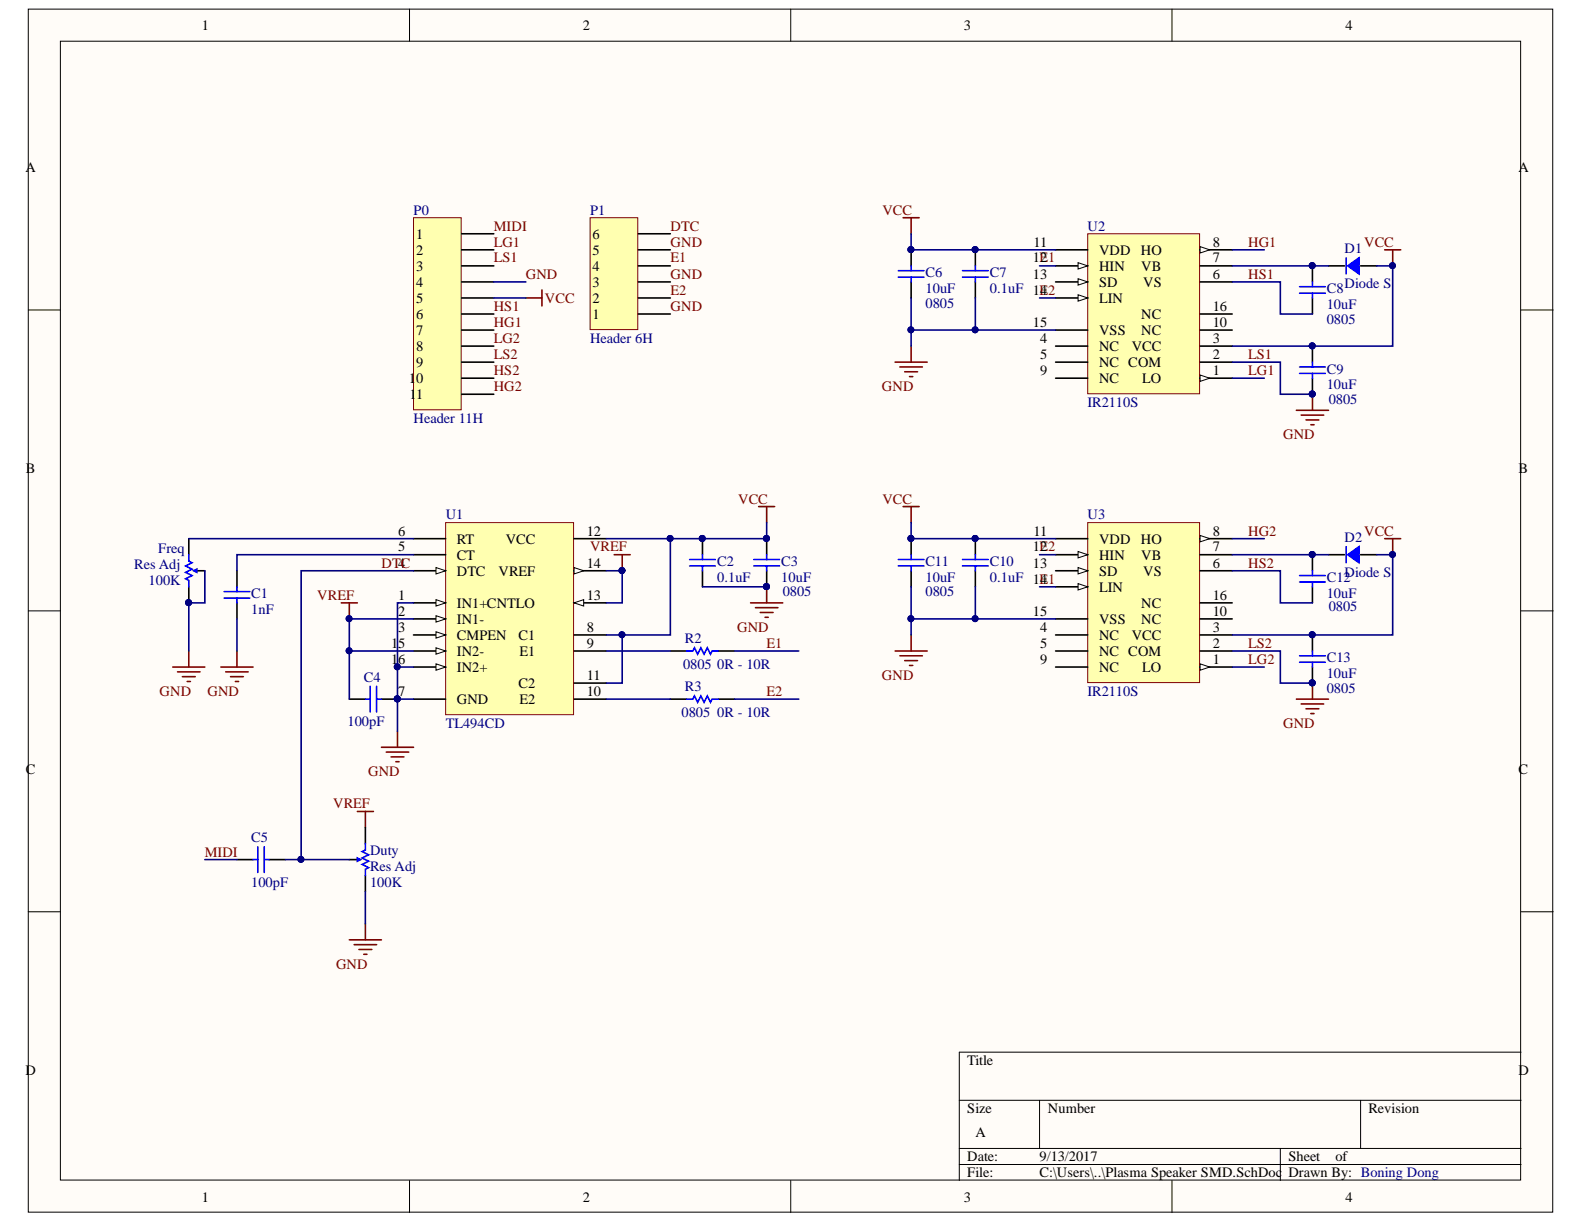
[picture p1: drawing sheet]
<svg xmlns="http://www.w3.org/2000/svg" width="279mm" height="216mm" viewBox="0 0 279 216" stroke-linecap="round" stroke-linejoin="round" font-family="sans-serif">
<defs><g id="words">
<g font-size="2.5">
<text x="35.6" y="5.3">1</text>
<text x="102.8" y="5.3">2</text>
<text x="170" y="5.3">3</text>
<text x="237.3" y="5.3">4</text>
<text x="4.5" y="30.4">A</text>
<text x="267.8" y="30.4">A</text>
<text x="73.4" y="42.1">1</text>
<text x="73.4" y="44.9">2</text>
<text x="73.4" y="47.7">3</text>
<text x="104.5" y="47.7">4</text>
<text x="104.5" y="44.9">5</text>
<text x="104.5" y="42.1">6</text>
<text x="182.2" y="46.3">12</text>
<text x="182.3" y="43.5">11</text>
<text x="193.9" y="44.9">VDD</text>
<text x="193.9" y="47.7">HIN</text>
<text x="201.2" y="44.9">HO</text>
<text x="201.3" y="47.7">VB</text>
<text x="213.9" y="46.3">7</text>
<text x="213.9" y="43.5">8</text>
<text x="73.4" y="50.6">4</text>
<text x="73.4" y="53.4">5</text>
<text x="104.5" y="53.4">2</text>
<text x="104.5" y="50.6">3</text>
<text x="182.2" y="49.2">13</text>
<text x="193.9" y="50.6">SD</text>
<text x="193.9" y="53.4">LIN</text>
<text x="201.6" y="50.6">VS</text>
<text x="213.9" y="49.2">6</text>
<text x="73.4" y="56.3">6</text>
<text x="73.4" y="59.1">7</text>
<text x="104.5" y="56.3">1</text>
<text x="182.2" y="57.6">15</text>
<text x="193.9" y="59.1">VSS</text>
<text x="201.3" y="59.1">NC</text>
<text x="201.3" y="56.3">NC</text>
<text x="213.9" y="57.6">10</text>
<text x="213.9" y="54.8">16</text>
<text x="73.4" y="61.9">8</text>
<text x="73.4" y="64.7">9</text>
<text x="183.5" y="63.3">5</text>
<text x="183.5" y="60.5">4</text>
<text x="193.9" y="64.7">NC COM</text>
<text x="193.9" y="61.9">NC</text>
<text x="199.6" y="61.9">VCC</text>
<text x="213.9" y="63.3">2</text>
<text x="213.9" y="60.5">3</text>
<text x="72.1" y="67.6">10</text>
<text x="72.2" y="70.4">1</text>
<text x="73.4" y="70.4">1</text>
<text x="183.5" y="66.2">9</text>
<text x="193.9" y="67.6">NC</text>
<text x="201.5" y="67.6">LO</text>
<text x="213.9" y="66.2">1</text>
<text x="4.6" y="83.5">B</text>
<text x="267.8" y="83.5">B</text>
<text x="70.3" y="94.5">6</text>
<text x="80.6" y="95.9">RT</text>
<text x="89.2" y="95.9">VCC</text>
<text x="103.5" y="94.5">12</text>
<text x="182.3" y="94.5">11</text>
<text x="193.9" y="95.9">VDD</text>
<text x="201.2" y="95.9">HO</text>
<text x="213.9" y="94.5">8</text>
<text x="70.3" y="97.3">5</text>
<text x="80.6" y="101.6">DTC</text>
<text x="80.6" y="98.7">CT</text>
<text x="87.9" y="101.6">VREF</text>
<text x="103.5" y="100.1">14</text>
<text x="182.2" y="97.3">12</text>
<text x="182.2" y="100.1">13</text>
<text x="193.9" y="98.7">HIN</text>
<text x="193.9" y="101.6">SD</text>
<text x="201.3" y="98.7">VB</text>
<text x="201.6" y="101.6">VS</text>
<text x="213.9" y="100.1">6</text>
<text x="213.9" y="97.3">7</text>
<text x="70.3" y="105.8">1</text>
<text x="80.6" y="107.2">IN1+CNTLO</text>
<text x="103.5" y="105.8">13</text>
<text x="193.9" y="104.4">LIN</text>
<text x="201.3" y="107.2">NC</text>
<text x="213.9" y="105.8">16</text>
<text x="70.3" y="108.6">2</text>
<text x="70.3" y="111.5">3</text>
<text x="80.6" y="110">IN1-</text>
<text x="80.6" y="112.9">CMPEN</text>
<text x="91.5" y="112.9">C1</text>
<text x="103.5" y="111.5">8</text>
<text x="182.2" y="108.6">15</text>
<text x="183.5" y="111.5">4</text>
<text x="193.9" y="110">VSS</text>
<text x="193.9" y="112.9">NC</text>
<text x="199.6" y="112.9">VCC</text>
<text x="201.3" y="110">NC</text>
<text x="213.9" y="111.5">3</text>
<text x="213.9" y="108.6">10</text>
<text x="69" y="114.3">15</text>
<text x="69" y="117.1">16</text>
<text x="80.6" y="115.7">IN2-</text>
<text x="80.6" y="118.6">IN2+</text>
<text x="91.6" y="115.7">E1</text>
<text x="103.5" y="114.3">9</text>
<text x="103.5" y="119.9">11</text>
<text x="183.5" y="117.1">9</text>
<text x="183.5" y="114.3">5</text>
<text x="193.9" y="118.6">NC</text>
<text x="193.9" y="115.7">NC COM</text>
<text x="201.5" y="118.6">LO</text>
<text x="213.9" y="117.1">1</text>
<text x="213.9" y="114.3">2</text>
<text x="70.3" y="122.8">7</text>
<text x="80.6" y="124.1">GND</text>
<text x="91.5" y="121.4">C2</text>
<text x="91.6" y="124.1">E2</text>
<text x="103.5" y="122.8">10</text>
<text x="4.6" y="136.6">C</text>
<text x="267.8" y="136.6">C</text>
<text x="4.5" y="189.6">D</text>
<text x="170.6" y="187.9">Title</text>
<text x="267.8" y="189.6">D</text>
<text x="170.6" y="196.4">Size</text>
<text x="184.8" y="196.4">Number</text>
<text x="241.4" y="196.4">Revision</text>
<text x="172.1" y="200.6">A</text>
<text x="170.6" y="204.9">Date:</text>
<text x="170.6" y="207.6">File:</text>
<text x="183.4" y="204.9">9/13/2017</text>
<text x="183.4" y="207.6">C:\Users\..\Plasma Speaker SMD.SchDoc</text>
<text x="227.3" y="204.9">Sheet</text>
<text x="227.3" y="207.6">Drawn By: Boning Dong</text>
<text x="235.6" y="204.9">of</text>
<text x="35.6" y="212">1</text>
<text x="102.8" y="212">2</text>
<text x="170" y="212">3</text>
<text x="237.3" y="212">4</text>
</g>
<g font-size="2.5" fill="#000080">
<text x="73" y="37.9">P0</text>
<text x="104.1" y="37.9">P1</text>
<text x="191.8" y="40.7">U2</text>
<text x="237.2" y="44.6">D1</text>
<text x="163.3" y="51.7">10uF</text>
<text x="163.3" y="48.9">C6</text>
<text x="174.6" y="51.7">0.1uF 14</text>
<text x="174.6" y="48.9">C7</text>
<text x="234" y="51.7">C8</text>
<text x="237.2" y="50.9">Diode S</text>
<text x="163.3" y="54.2">0805</text>
<text x="234" y="54.6">10uF</text>
<text x="234" y="57.1">0805</text>
<text x="104.1" y="60.5">Header 6H</text>
<text x="234" y="65.9">C9</text>
<text x="191.8" y="71.8">IR2110S</text>
<text x="234" y="68.7">10uF</text>
<text x="234.4" y="71.2">0805</text>
<text x="73" y="74.6">Header 11H</text>
<text x="78.6" y="91.6">U1</text>
<text x="191.8" y="91.6">U3</text>
<text x="237.2" y="95.6">D2</text>
<text x="23.7" y="100.4">Res Adj</text>
<text x="27.9" y="97.6">Freq</text>
<text x="126.5" y="99.8">C2</text>
<text x="137.8" y="99.8">C3</text>
<text x="163.3" y="99.8">C11</text>
<text x="174.6" y="99.8">C10</text>
<text x="237.2" y="101.8">Diode S</text>
<text x="26.2" y="103.3">100K</text>
<text x="44.3" y="105.5">C1</text>
<text x="126.5" y="102.7">0.1uF</text>
<text x="137.8" y="102.7">10uF</text>
<text x="138.1" y="105.2">0805</text>
<text x="163.3" y="102.7">10uF</text>
<text x="163.3" y="105.2">0805</text>
<text x="174.6" y="102.7">0.1uF 14</text>
<text x="234" y="105.5">10uF</text>
<text x="234" y="102.7">C12</text>
<text x="234.4" y="107.7">0805</text>
<text x="44.3" y="108.3">1nF</text>
<text x="120.8" y="113.4">R2</text>
<text x="120.5" y="118">0805</text>
<text x="126.5" y="118">0R - 10R</text>
<text x="234" y="119.7">10uF</text>
<text x="234" y="116.8">C13</text>
<text x="64.2" y="120.3">C4</text>
<text x="120.8" y="121.9">R3</text>
<text x="191.8" y="122.8">IR2110S</text>
<text x="234" y="122.2">0805</text>
<text x="61.3" y="128.1">100pF</text>
<text x="78.6" y="128.5">TL494CD</text>
<text x="120.2" y="126.4">0805</text>
<text x="126.5" y="126.4">0R - 10R</text>
<text x="44.3" y="148.6">C5</text>
<text x="65.3" y="150.8">Duty</text>
<text x="65.3" y="153.6">Res Adj</text>
<text x="44.3" y="156.4">100pF</text>
<text x="65.3" y="156.4">100K</text>
</g>
<g font-size="2.5" fill="#800000">
<text x="87.1" y="40.7">MIDI</text>
<text x="118.3" y="40.7">DTC</text>
<text x="155.7" y="37.9">VCC</text>
<text x="87.1" y="43.5">LG1</text>
<text x="87.1" y="46.3">LS1</text>
<text x="118.3" y="46.3">E1</text>
<text x="118.3" y="43.5">GND</text>
<text x="183.4" y="46.3">E1</text>
<text x="220.2" y="43.5">HG1</text>
<text x="240.6" y="43.5">VCC</text>
<text x="92.7" y="49.2">GND</text>
<text x="96.1" y="53.4">VCC</text>
<text x="118.3" y="52">E2</text>
<text x="118.3" y="49.2">GND</text>
<text x="183.4" y="52">E2</text>
<text x="220.2" y="49.2">HS1</text>
<text x="87.1" y="57.6">HG1</text>
<text x="87.1" y="54.8">HS1</text>
<text x="118.3" y="54.8">GND</text>
<text x="87.1" y="63.3">LS2</text>
<text x="87.1" y="60.5">LG2</text>
<text x="220.2" y="63.3">LS1</text>
<text x="87.1" y="69">HG2</text>
<text x="87.1" y="66.2">HS2</text>
<text x="155.6" y="69">GND</text>
<text x="220.2" y="66.2">LG1</text>
<text x="226.3" y="77.5">GND</text>
<text x="130.2" y="88.8">VCC</text>
<text x="155.7" y="88.8">VCC</text>
<text x="220.2" y="94.5">HG2</text>
<text x="240.6" y="94.5">VCC</text>
<text x="67.3" y="100.1">DT4C</text>
<text x="104.1" y="97.3">VREF</text>
<text x="183.4" y="97.3">E2</text>
<text x="220.2" y="100.1">HS2</text>
<text x="56" y="105.8">VREF</text>
<text x="183.4" y="102.9">E1</text>
<text x="130" y="111.5">GND</text>
<text x="135.2" y="114.3">E1</text>
<text x="155.6" y="119.9">GND</text>
<text x="220.2" y="114.3">LS2</text>
<text x="220.2" y="117.1">LG2</text>
<text x="28.2" y="122.8">GND</text>
<text x="36.6" y="122.8">GND</text>
<text x="135.2" y="122.8">E2</text>
<text x="226.3" y="128.5">GND</text>
<text x="64.9" y="136.9">GND</text>
<text x="58.8" y="142.6">VREF</text>
<text x="36.1" y="151.1">MIDI</text>
<text x="59.3" y="170.9">GND</text>
</g>
</g></defs>
<g fill="#fffcf8" stroke="#000" stroke-width=".18">
<path d="M5 1.6h268.9v212.2h-268.9z"/>
<path d="M10.7 7.3h257.5v200.9h-257.5z"/>
</g>
<g fill="none" stroke="#000" stroke-width=".18">
<path d="M72.2 1.6v5.7M139.5 1.6v5.7M206.7 1.6v5.7M5 54.7h5.7M268.3 54.7h5.7M5 107.8h5.7M268.3 107.8h5.7M5 160.8h5.7M268.3 160.8h5.7M169.2 194.1h99.1M183.4 194.1v8.5M240 194.1v8.5"/>
<path d="M268.3 185.6h-99.1v22.6M72.2 208.2v5.7M139.5 208.2v5.7M169.2 202.6h99.1M169.2 205.4h99.1M206.7 208.2v5.7M225.8 202.6v5.6"/>
</g>
<g fill="none" stroke="#000" stroke-width=".28">
<path d="M172 44.1v2.8M172 49.7v2.9M231.5 46.9v2.8M231.5 52.6v2.8M231.5 61v2.9M231.5 66.7v2.8M123.9 95v2.8M172 95v2.8M231.5 97.8v2.9M41.8 100.7v2.8M41.8 106.3v2.9M123.9 100.7v2.8"/>
<path d="M172 100.7v2.8M231.5 103.5v2.8M231.5 112v2.8M231.5 117.7v2.8M61.6 123.3h2.8M67.3 123.3h2.8M41.8 151.6h2.8M47.5 151.6h2.8"/>
</g>
<g fill="none" stroke="#00f" stroke-width=".28">
<path d="M169.8 47.7h4.5M169.8 48.9h4.5M172 46.9v.8M172 48.9v.8M229.2 50.6h4.6M229.2 51.7h4.6M231.5 49.7v.9M231.5 51.7v.9M229.2 64.7h4.6M229.2 65.9h4.6M231.5 63.9v.8M231.5 65.9v.8"/>
<path d="M121.6 98.7h4.6M121.6 99.8h4.6M123.9 97.8v.9M123.9 99.8v.9M169.8 98.7h4.5M169.8 99.8h4.5M172 97.8v.9M172 99.8v.9M39.5 104.4h4.6M39.5 105.5h4.6M41.8 103.5v.9M41.8 105.5v.8"/>
<path d="M229.2 101.5h4.6M229.2 102.7h4.6M229.2 115.7h4.6M229.2 116.8h4.6M231.5 100.7v.8M231.5 102.7v.8M231.5 114.8v.9M231.5 116.8v.9M64.4 123.3h.9M65.3 121.1v4.5M66.4 121.1v4.5M66.4 123.3h.9"/>
<path d="M44.6 151.6h.9M45.5 149.4v4.5M46.6 149.4v4.5M46.6 151.6h.9"/>
</g>
<g fill="none" stroke="#800000" stroke-width=".28">
<path d="M159.3 38.4h2.8M160.7 38.4v2.8M244.2 44.1h2.9M245.7 44.1v2.8M157.9 63.9h5.6M158.7 64.7h4M159.6 65.6h2.2M160.4 66.4h.6M160.7 61v2.9M228.7 72.4h5.6M229.5 73.2h4M230.4 74.1h2.2"/>
<path d="M231.2 74.9h.6M231.5 69.5v2.9M108.3 97.8h2.9M109.7 97.8v2.9M133.8 89.4h2.8M135.2 89.4v2.8M159.3 89.4h2.8M160.7 89.4v2.8M244.2 95h2.9M245.7 95v2.8M30.5 117.7h5.6M31.3 118.5h4"/>
<path d="M32.2 119.4h2.2M33.3 114.8v2.9M39 117.7h5.6M39.8 118.5h4M40.7 119.4h2.2M41.8 114.8v2.9M60.2 106.3h2.8M61.6 106.3v2.9M132.4 106.3h5.7M133.3 107.2h3.9M134.1 108h2.3M134.9 108.9h.6"/>
<path d="M135.2 103.5v2.8M157.9 114.8h5.6M158.7 115.7h4M159.6 116.5h2.2M160.4 117.4h.6M160.7 112v2.8M33 120.2h.6M41.5 120.2h.6M67.3 131.8h5.6M68.1 132.7h4M69 133.5h2.2M69.8 134.4h.6"/>
<path d="M70.1 129v2.8"/>
</g>
<g fill="#000080" stroke="#000080" stroke-width=".18">
<circle cx="123.9" cy="95" r=".52"/>
<circle cx="135.2" cy="103.5" r=".52"/>
<circle cx="70.1" cy="123.3" r=".52"/>
<circle cx="61.6" cy="109.1" r=".52"/>
<circle cx="109.7" cy="100.6" r=".52"/>
<circle cx="172" cy="44" r=".52"/>
<circle cx="231.5" cy="46.9" r=".52"/>
<circle cx="231.5" cy="69.5" r=".52"/>
<circle cx="231.5" cy="61" r=".52"/>
<circle cx="245.6" cy="46.9" r=".52"/>
<circle cx="172" cy="95" r=".52"/>
<circle cx="231.5" cy="97.8" r=".52"/>
<circle cx="231.5" cy="120.4" r=".52"/>
<circle cx="231.5" cy="112" r=".52"/>
<circle cx="245.6" cy="97.8" r=".52"/>
</g>
<path d="M237.7 46.9l2-1.4v2.8z" fill="#00f"/>
<path d="M237.4 45.5v2.8M237.7 46.9l2-1.4v2.8z" fill="none" stroke="#00f" stroke-width=".28"/>
<path d="M234.3 46.9h2.9M240 46.9h2.8" fill="none" stroke="#000" stroke-width=".28"/>
<path d="M237.7 97.8l2-1.4v2.9z" fill="#00f"/>
<path d="M158.4 47.7h4.6M158.4 48.9h4.6M160.7 46.9v.8M160.7 48.9v.8M133 98.7h4.5M133 99.8h4.5M135.2 97.8v.9M135.2 99.8v.9M237.4 96.4v2.9M237.7 97.8l2-1.4v2.9zM121.1 114.8h1.1l.3-.5 .6 1.1 .5-1.1 .6 1.1 .6-1.1 .5 1.1 .3-.6h1.1M121.1 123.3h1.1l.3-.5 .6 1.1 .5-1.1 .6 1.1 .6-1.1 .5 1.1 .3-.6h1.1" fill="none" stroke="#00f" stroke-width=".28"/>
<path d="M160.7 44.1v2.8M160.7 49.7v2.9M135.2 95v2.8M234.3 97.8h2.9M240 97.8h2.8M118.2 114.8h2.9M126.7 114.8h2.9M135.2 100.7v2.8M118.2 123.3h2.9M126.7 123.3h2.9" fill="none" stroke="#000" stroke-width=".28"/>
<path d="M228.7 123.3h5.6M229.5 124.2h4M230.4 125h2.2M231.2 125.9h.6M231.5 120.5v2.8M63 143.1h2.9M64.4 143.1v2.9M61.6 165.8h5.7M62.5 166.6h3.9M63.3 167.5h2.3M64.2 168.3h.5M64.4 162.9v2.9" fill="none" stroke="#800000" stroke-width=".28"/>
<g fill="#000080" stroke="#000080" stroke-width=".18">
<circle cx="231.5" cy="120.4" r=".52"/>
<circle cx="135.2" cy="103.5" r=".52"/>
<circle cx="135.2" cy="95" r=".52"/>
<circle cx="160.7" cy="44" r=".52"/>
</g>
<path d="M72.9 38.4h8.5v33.9h-8.5z" fill="#ffffb0" stroke="#800000" stroke-width=".18"/>
<g fill="none" stroke="#000" stroke-width=".28">
<path d="M81.4 41.2h5.7M81.4 44.1h5.7M81.4 46.9h5.7M81.4 49.7h5.7M81.4 52.6h5.7M81.4 55.4h5.7M81.4 58.2h5.7M81.4 61h5.7M81.4 63.9h5.7M81.4 66.7h5.7M81.4 69.5h5.7M160.7 95v2.8"/>
<path d="M160.7 100.7v2.8"/>
</g>
<path d="M92.8 52.6h2.8M95.6 51.1v2.9" fill="none" stroke="#800000" stroke-width=".28"/>
<circle cx="160.7" cy="95" r=".52" fill="#000080" stroke="#000080" stroke-width=".18"/>
<path d="M158.4 98.7h4.6M158.4 99.8h4.6M160.7 97.8v.9M160.7 99.8v.9" fill="none" stroke="#00f" stroke-width=".28"/>
<path d="M191.9 41.2h19.7v28.3h-19.7z" fill="#ffffb0" stroke="#800000" stroke-width=".18"/>
<path d="M211.7 66.7h5.6" fill="none" stroke="#000" stroke-width=".28"/>
<path d="M211.7 66.1l1.7 .6-1.7 .6z" fill="#fffcf8"/>
<path d="M211.7 66.1l1.7 .6-1.7 .6z" fill="none" stroke="#000" stroke-width=".18"/>
<path d="M211.7 58.2h5.6M211.7 49.7h5.6M211.7 46.9h5.6M211.7 44.1h5.6M211.7 63.9h5.6M211.7 61h5.6" fill="none" stroke="#000" stroke-width=".28"/>
<path d="M211.7 43.5l1.7 .6-1.7 .5z" fill="#fffcf8"/>
<path d="M211.7 43.5l1.7 .6-1.7 .5z" fill="none" stroke="#000" stroke-width=".18"/>
<path d="M186.2 44.1h5.7M186.2 46.9h5.7M186.2 66.7h5.7" fill="none" stroke="#000" stroke-width=".28"/>
<path d="M190.2 46.3l1.7 .6-1.7 .6z" fill="#fffcf8"/>
<path d="M190.2 46.3l1.7 .6-1.7 .6z" fill="none" stroke="#000" stroke-width=".18"/>
<path d="M186.2 49.7h5.7" fill="none" stroke="#000" stroke-width=".28"/>
<path d="M190.2 49.2l1.7 .5-1.7 .6z" fill="#fffcf8"/>
<path d="M190.2 49.2l1.7 .5-1.7 .6z" fill="none" stroke="#000" stroke-width=".18"/>
<path d="M186.2 52.6h5.7" fill="none" stroke="#000" stroke-width=".28"/>
<path d="M190.2 52l1.7 .6-1.7 .5z" fill="#fffcf8"/>
<path d="M190.2 52l1.7 .6-1.7 .5z" fill="none" stroke="#000" stroke-width=".18"/>
<path d="M186.2 58.2h5.7M211.7 55.4h5.6M186.2 63.9h5.7M186.2 61h5.7" fill="none" stroke="#000" stroke-width=".28"/>
<path d="M191.9 92.2h19.7v28.2h-19.7z" fill="#ffffb0" stroke="#800000" stroke-width=".18"/>
<path d="M211.7 117.7h5.6" fill="none" stroke="#000" stroke-width=".28"/>
<path d="M211.7 117.1l1.7 .6-1.7 .5z" fill="#fffcf8"/>
<path d="M211.7 117.1l1.7 .6-1.7 .5z" fill="none" stroke="#000" stroke-width=".18"/>
<path d="M211.7 97.8h5.6M211.7 95h5.6M211.7 114.8h5.6M211.7 112h5.6M211.7 109.2h5.6M211.7 100.7h5.6" fill="none" stroke="#000" stroke-width=".28"/>
<path d="M211.7 94.4l1.7 .6-1.7 .6z" fill="#fffcf8"/>
<path d="M211.7 94.4l1.7 .6-1.7 .6z" fill="none" stroke="#000" stroke-width=".18"/>
<path d="M186.2 95h5.7M186.2 97.8h5.7M186.2 117.7h5.7" fill="none" stroke="#000" stroke-width=".28"/>
<path d="M190.2 97.3l1.7 .5-1.7 .6z" fill="#fffcf8"/>
<path d="M190.2 97.3l1.7 .5-1.7 .6z" fill="none" stroke="#000" stroke-width=".18"/>
<path d="M186.2 100.7h5.7" fill="none" stroke="#000" stroke-width=".28"/>
<path d="M190.2 100.1l1.7 .6-1.7 .5z" fill="#fffcf8"/>
<path d="M190.2 100.1l1.7 .6-1.7 .5z" fill="none" stroke="#000" stroke-width=".18"/>
<path d="M186.2 103.5h5.7" fill="none" stroke="#000" stroke-width=".28"/>
<path d="M190.2 102.9l1.7 .6-1.7 .6z" fill="#fffcf8"/>
<path d="M190.2 102.9l1.7 .6-1.7 .6z" fill="none" stroke="#000" stroke-width=".18"/>
<path d="M186.2 109.2h5.7M186.2 114.8h5.7M186.2 112h5.7M211.7 106.3h5.6" fill="none" stroke="#000" stroke-width=".28"/>
<path d="M78.6 92.2h22.6v33.9h-22.6z" fill="#ffffb0" stroke="#800000" stroke-width=".18"/>
<path d="M101.3 100.7h5.6" fill="none" stroke="#000" stroke-width=".28"/>
<path d="M101.3 100.1l1.7 .6-1.7 .5z" fill="#fffcf8"/>
<path d="M101.3 100.1l1.7 .6-1.7 .5z" fill="none" stroke="#000" stroke-width=".18"/>
<path d="M72.9 100.7h5.7" fill="none" stroke="#000" stroke-width=".28"/>
<path d="M76.9 100.1l1.7 .6-1.7 .5z" fill="#fffcf8"/>
<path d="M76.9 100.1l1.7 .6-1.7 .5z" fill="none" stroke="#000" stroke-width=".18"/>
<path d="M72.9 109.2h5.7" fill="none" stroke="#000" stroke-width=".28"/>
<path d="M76.9 108.6l1.7 .6-1.7 .5z" fill="#fffcf8"/>
<path d="M76.9 108.6l1.7 .6-1.7 .5z" fill="none" stroke="#000" stroke-width=".18"/>
<path d="M72.9 95h5.7M72.9 97.8h5.7M72.9 106.3h5.7M101.3 114.8h5.6M72.9 123.3h5.7" fill="none" stroke="#000" stroke-width=".28"/>
<path d="M76.9 105.8l1.7 .5-1.7 .6z" fill="#fffcf8"/>
<path d="M76.9 105.8l1.7 .5-1.7 .6z" fill="none" stroke="#000" stroke-width=".18"/>
<path d="M72.9 112h5.7" fill="none" stroke="#000" stroke-width=".28"/>
<path d="M76.9 111.4l1.7 .6-1.7 .6z" fill="#fffcf8"/>
<path d="M76.9 111.4l1.7 .6-1.7 .6z" fill="none" stroke="#000" stroke-width=".18"/>
<path d="M101.3 95h5.6M72.9 114.8h5.7M101.3 112h5.6" fill="none" stroke="#000" stroke-width=".28"/>
<path d="M76.9 114.3l1.7 .5-1.7 .6z" fill="#fffcf8"/>
<path d="M76.9 114.3l1.7 .5-1.7 .6z" fill="none" stroke="#000" stroke-width=".18"/>
<path d="M101.3 106.3h5.6" fill="none" stroke="#000" stroke-width=".28"/>
<path d="M101.3 106.3l1.7-.5v1.1z" fill="#fffcf8"/>
<path d="M101.3 106.3l1.7-.5v1.1z" fill="none" stroke="#000" stroke-width=".18"/>
<path d="M72.9 117.7h5.7M101.3 120.5h5.6" fill="none" stroke="#000" stroke-width=".28"/>
<path d="M76.9 117.1l1.7 .6-1.7 .5z" fill="#fffcf8"/>
<path d="M76.9 117.1l1.7 .6-1.7 .5z" fill="none" stroke="#000" stroke-width=".18"/>
<path d="M33.3 95v2.8M33.3 103.5v2.8M34.7 100.7h1.4M101.3 123.3h5.6" fill="none" stroke="#000" stroke-width=".28"/>
<circle cx="33.3" cy="106.3" r=".52" fill="#000080" stroke="#000080" stroke-width=".18"/>
<path d="M33.3 97.8v1.2l.6 .3-1.2 .5 1.2 .6-1.2 .6 1.2 .5-1.2 .6 .6 .3v1.1" fill="none" stroke="#00f" stroke-width=".28"/>
<path d="M34.2 100.7l.5-.3v.6z" fill="#00f"/>
<path d="M34.2 100.7l.5-.3v.6zM64.4 148.8v1.1l-.5 .3 1.1 .6-1.1 .5 1.1 .6-1.1 .6 1.1 .5-.6 .3v1.2" fill="none" stroke="#00f" stroke-width=".28"/>
<circle cx="33.3" cy="106.3" r=".52" fill="#000080" stroke="#000080" stroke-width=".18"/>
<path d="M61.6 151.6h1.4M64.4 146v2.8M64.4 154.5v2.8" fill="none" stroke="#000" stroke-width=".28"/>
<path d="M63 151.3l.6 .3-.6 .3z" fill="#00f"/>
<path d="M63 151.3l.6 .3-.6 .3z" fill="none" stroke="#00f" stroke-width=".28"/>
<path d="M104.1 38.4h8.4v19.7h-8.4z" fill="#ffffb0" stroke="#800000" stroke-width=".18"/>
<path d="M112.6 55.4h5.6M112.6 52.6h5.6M112.6 49.7h5.6M112.6 46.9h5.6M112.6 44.1h5.6M112.6 41.2h5.6" fill="none" stroke="#000" stroke-width=".28"/>
<g fill="none" stroke="#000080" stroke-width=".28">
<path d="M87.1 52.6h5.7M87.1 49.7h5.7M160.7 52.6v5.6h11.3v-5.6M160.7 41.2v2.9h25.5M160.7 58.2v2.8M172 58.2h14.2M183.4 52.6h2.8M183.4 46.9h2.8M217.3 49.7h8.5v5.7h5.7M217.3 46.9h17M217.3 44.1h5.7M242.8 46.9h2.9v14.1h-28.4"/>
<path d="M217.3 63.9h8.5v5.6h5.7M217.3 66.7h5.7M33.3 95h39.6M72.9 97.8h-31.1v2.9M118.2 95v17h-11.3M135.2 92.2v2.8h-28.3M160.7 92.2v2.8h25.5M183.4 97.8h2.8M217.3 97.8h17M217.3 95h5.7M242.8 97.8h2.9v14.2h-28.4M36.1 100.7v5.6h-2.8v8.5"/>
<path d="M41.8 109.2v5.6M61.6 114.8v8.5M70.1 117.7v11.3M72.9 109.2h-11.3v5.6h11.3M72.9 106.3h-2.8v11.4h2.8M72.9 100.7h-19.8v50.9M106.9 100.7h2.8v5.6h-2.8M106.9 114.8h11.3M109.7 112v8.5h-2.8M123.9 103.5h11.3M129.6 114.8h11.3M160.7 103.5v5.7h25.5"/>
<path d="M160.7 109.2v2.8M172 103.5v5.7M183.4 103.5h2.8M217.3 100.7h8.5v5.6h5.7M217.3 114.8h8.5v5.7h5.7M217.3 117.7h5.7M70.1 123.3h2.8M106.9 123.3h11.3M129.6 123.3h11.3M36.1 151.6h5.7M50.3 151.6h11.3M64.4 157.3v5.6"/>
</g>
<g fill="#000080" stroke="#000080" stroke-width=".18">
<circle cx="135.2" cy="103.5" r=".52"/>
<circle cx="109.7" cy="100.6" r=".52"/>
<circle cx="61.6" cy="114.8" r=".52"/>
<circle cx="61.6" cy="109.1" r=".52"/>
<circle cx="70.1" cy="117.6" r=".52"/>
<circle cx="70.1" cy="123.3" r=".52"/>
<circle cx="160.7" cy="58.2" r=".52"/>
<circle cx="172" cy="58.2" r=".52"/>
<circle cx="160.7" cy="44" r=".52"/>
<circle cx="172" cy="44" r=".52"/>
<circle cx="231.5" cy="46.9" r=".52"/>
<circle cx="172" cy="95" r=".52"/>
<circle cx="160.7" cy="95" r=".52"/>
<circle cx="172" cy="109.1" r=".52"/>
<circle cx="160.7" cy="109.1" r=".52"/>
<circle cx="231.5" cy="97.8" r=".52"/>
<circle cx="231.5" cy="120.4" r=".52"/>
<circle cx="109.7" cy="112" r=".52"/>
<circle cx="53.1" cy="151.6" r=".52"/>
<circle cx="118.2" cy="95" r=".52"/>
<circle cx="123.9" cy="95" r=".52"/>
<circle cx="135.2" cy="95" r=".52"/>
<circle cx="231.5" cy="69.5" r=".52"/>
<circle cx="245.6" cy="46.9" r=".52"/>
<circle cx="231.5" cy="61" r=".52"/>
<circle cx="245.6" cy="97.8" r=".52"/>
<circle cx="231.5" cy="112" r=".52"/>
<circle cx="33.3" cy="106.3" r=".52"/>
</g>
<use href="#words"/>
</svg>
